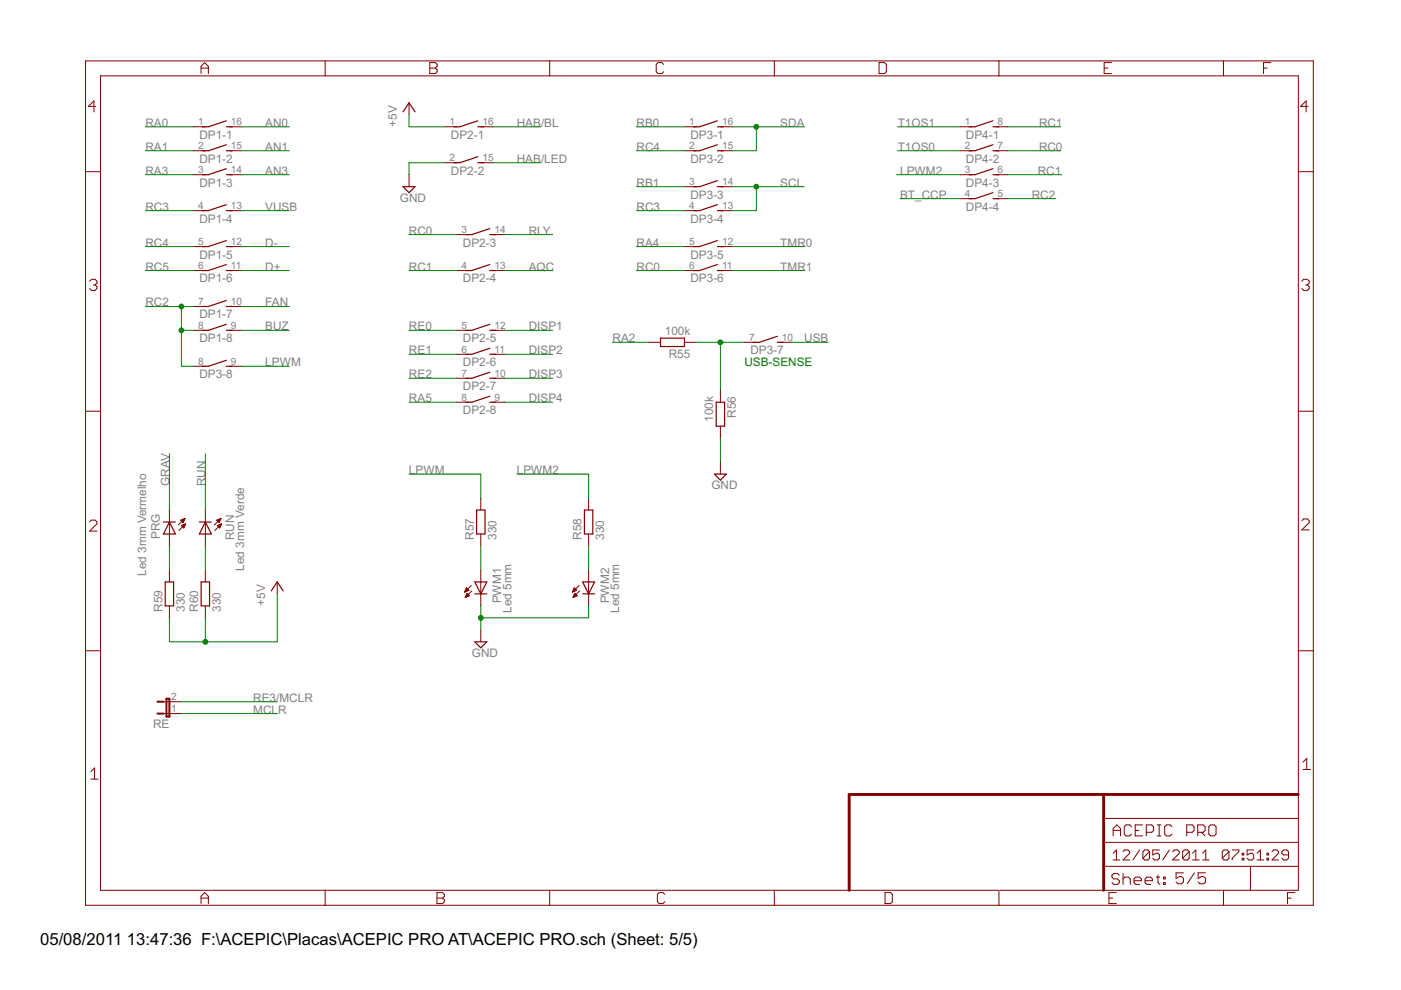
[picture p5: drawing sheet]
<svg xmlns="http://www.w3.org/2000/svg" width="297mm" height="210mm" viewBox="0 0 297 210" stroke-linecap="round" stroke-linejoin="round" font-family="sans-serif">
<defs><g id="words">
<g font-size="4">
<text x="8.5" y="200.4">05/08/2011</text>
<text x="26.9" y="200.4">13:47:36 F:\ACEPIC\Placas\ACEPIC PRO AT\ACEPIC PRO.sch (Sheet: 5/5)</text>
</g>
<g font-size="2.8" fill="#808080">
<text x="30.8" y="26.9">RA0</text>
<text x="42.3" y="29.4">DP1-1</text>
<text x="56.2" y="26.9">AN0</text>
<text x="84.2" y="26.9" transform="rotate(-90 84.2 26.9)">+5V</text>
<text x="95.6" y="29.4">DP2-1</text>
<text x="109.6" y="26.9">HAB/BL</text>
<text x="135" y="26.9">RB0</text>
<text x="146.4" y="29.4">DP3-1</text>
<text x="165.4" y="26.9">SDA</text>
<text x="190.3" y="26.9">T1OS1</text>
<text x="204.8" y="29.4">DP4-1</text>
<text x="220.3" y="26.9">RC1</text>
<text x="30.8" y="32">RA1</text>
<text x="42.3" y="34.5">DP1-2</text>
<text x="56.2" y="32">AN1</text>
<text x="109.6" y="34.5">HAB/LED</text>
<text x="135" y="32">RC4</text>
<text x="146.4" y="34.5">DP3-2</text>
<text x="190.3" y="32">T1OS0</text>
<text x="204.8" y="34.5">DP4-2</text>
<text x="220.3" y="32">RC0</text>
<text x="30.8" y="37">RA3</text>
<text x="42.3" y="39.6">DP1-3</text>
<text x="56.2" y="37">AN3</text>
<text x="95.6" y="37">DP2-2</text>
<text x="135" y="39.6">RB1</text>
<text x="165.4" y="39.6">SCL</text>
<text x="190.8" y="37">LPWM2</text>
<text x="204.8" y="39.6">DP4-3</text>
<text x="220" y="37">RC1</text>
<text x="30.8" y="44.7">RC3</text>
<text x="42.3" y="47.2">DP1-4</text>
<text x="56.2" y="44.7">VUSB</text>
<text x="84.8" y="42.8">GND</text>
<text x="135" y="44.7">RC3</text>
<text x="146.4" y="42.1">DP3-3</text>
<text x="146.4" y="47.2">DP3-4</text>
<text x="190.8" y="42.1">BT_CCP</text>
<text x="204.8" y="44.7">DP4-4</text>
<text x="218.8" y="42.1">RC2</text>
<text x="30.8" y="52.3">RC4</text>
<text x="56.2" y="52.3">D-</text>
<text x="86.7" y="49.7">RC0</text>
<text x="98.1" y="52.3">DP2-3</text>
<text x="112.1" y="49.7">RLY</text>
<text x="135" y="52.3">RA4</text>
<text x="165.4" y="52.3">TMR0</text>
<text x="30.8" y="57.4">RC5</text>
<text x="42.3" y="54.8">DP1-5</text>
<text x="42.3" y="59.9">DP1-6</text>
<text x="56.2" y="57.4">D+</text>
<text x="86.7" y="57.4">RC1</text>
<text x="98.1" y="59.9">DP2-4</text>
<text x="112.1" y="57.4">AQC</text>
<text x="135" y="57.4">RC0</text>
<text x="146.4" y="54.8">DP3-5</text>
<text x="146.4" y="59.9">DP3-6</text>
<text x="165.4" y="57.4">TMR1</text>
<text x="30.8" y="65">RC2</text>
<text x="56.2" y="65">FAN</text>
<text x="42.3" y="67.5">DP1-7</text>
<text x="56.2" y="70.1">BUZ</text>
<text x="86.7" y="70.1">RE0</text>
<text x="112.1" y="70.1">DISP1</text>
<text x="141" y="71.1">100k</text>
<text x="42.3" y="72.6">DP1-8</text>
<text x="56.2" y="77.7">LPWM</text>
<text x="86.7" y="75.1">RE1</text>
<text x="98.1" y="72.6">DP2-5</text>
<text x="98.1" y="77.7">DP2-6</text>
<text x="112.1" y="75.1">DISP2</text>
<text x="129.9" y="72.6">RA2</text>
<text x="141.8" y="75.9">R55</text>
<text x="159.1" y="75.1">DP3-7</text>
<text x="170.5" y="72.6">USB</text>
<text x="42.3" y="80.2">DP3-8</text>
<text x="86.7" y="80.2">RE2</text>
<text x="98.1" y="82.7">DP2-7</text>
<text x="112.1" y="80.2">DISP3</text>
<text x="86.7" y="85.3">RA5</text>
<text x="98.1" y="87.8">DP2-8</text>
<text x="112.1" y="85.3">DISP4</text>
<text x="151.2" y="89.5" transform="rotate(-90 151.2 89.5)">100k</text>
<text x="156" y="88.6" transform="rotate(-90 156 88.6)">R56</text>
<text x="86.7" y="100.5">LPWM</text>
<text x="109.6" y="100.5">LPWM2</text>
<text x="35.9" y="103.1" transform="rotate(-90 35.9 103.1)">GRAV</text>
<text x="43.5" y="103.1" transform="rotate(-90 43.5 103.1)">RUN</text>
<text x="150.8" y="103.7">GND</text>
<text x="33.9" y="114.3" transform="rotate(-90 33.9 114.3)">PRG</text>
<text x="49.6" y="114.6" transform="rotate(-90 49.6 114.6)">RUN</text>
<text x="100.4" y="114.5" transform="rotate(-90 100.4 114.5)">R57</text>
<text x="105.2" y="114.5" transform="rotate(-90 105.2 114.5)">330</text>
<text x="123.3" y="114.5" transform="rotate(-90 123.3 114.5)">R58</text>
<text x="128.1" y="114.5" transform="rotate(-90 128.1 114.5)">330</text>
<text x="31" y="122.1" transform="rotate(-90 31 122.1)">Led 3mm Vermelho</text>
<text x="51.8" y="121" transform="rotate(-90 51.8 121)">Led 3mm Verde</text>
<text x="34.4" y="129.7" transform="rotate(-90 34.4 129.7)">R59</text>
<text x="39.2" y="129.7" transform="rotate(-90 39.2 129.7)">330</text>
<text x="42" y="129.7" transform="rotate(-90 42 129.7)">R60</text>
<text x="46.8" y="129.7" transform="rotate(-90 46.8 129.7)">330</text>
<text x="56.2" y="128.5" transform="rotate(-90 56.2 128.5)">+5V</text>
<text x="106.3" y="127.9" transform="rotate(-90 106.3 127.9)">PWM1</text>
<text x="108.4" y="130" transform="rotate(-90 108.4 130)">Led 5mm</text>
<text x="129.1" y="127.9" transform="rotate(-90 129.1 127.9)">PWM2</text>
<text x="131.3" y="130" transform="rotate(-90 131.3 130)">Led 5mm</text>
<text x="100" y="139.2">GND</text>
<text x="53.7" y="148.8">RE3/MCLR</text>
<text x="32.4" y="154.4">RE</text>
<text x="53.7" y="151.3">MCLR</text>
</g>
<text font-size="2.8" fill="#008000" x="157.8" y="77.7">USB-SENSE</text>
<g font-size="2.4" fill="#808080">
<text x="42" y="26.5">1</text>
<text x="49" y="26.5">16</text>
<text x="95.3" y="26.5">1</text>
<text x="102.3" y="26.5">16</text>
<text x="146.1" y="26.5">1</text>
<text x="153.1" y="26.5">16</text>
<text x="204.5" y="26.5">1</text>
<text x="211.5" y="26.5">8</text>
<text x="42" y="31.6">2</text>
<text x="49" y="31.6">15</text>
<text x="95.3" y="34.1">2</text>
<text x="102.3" y="34.1">15</text>
<text x="146.1" y="31.6">2</text>
<text x="153.1" y="31.6">15</text>
<text x="204.5" y="31.6">2</text>
<text x="211.5" y="31.6">7</text>
<text x="42" y="36.7">3</text>
<text x="49" y="36.7">14</text>
<text x="146.1" y="39.2">3</text>
<text x="153.1" y="39.2">14</text>
<text x="204.5" y="36.7">3</text>
<text x="204.5" y="41.8">4</text>
<text x="211.5" y="36.7">6</text>
<text x="211.5" y="41.8">5</text>
<text x="42" y="44.3">4</text>
<text x="49" y="44.3">13</text>
<text x="146.1" y="44.3">4</text>
<text x="153.1" y="44.3">13</text>
<text x="42" y="51.9">5</text>
<text x="49" y="51.9">12</text>
<text x="97.9" y="49.4">3</text>
<text x="104.8" y="49.4">14</text>
<text x="146.1" y="51.9">5</text>
<text x="153.1" y="51.9">12</text>
<text x="42" y="57">6</text>
<text x="49" y="57">11</text>
<text x="97.9" y="57">4</text>
<text x="104.8" y="57">13</text>
<text x="146.1" y="57">6</text>
<text x="153.1" y="57">11</text>
<text x="42" y="64.6">7</text>
<text x="49" y="64.6">10</text>
<text x="42" y="69.7">8</text>
<text x="49" y="69.7">9</text>
<text x="97.9" y="69.7">5</text>
<text x="104.8" y="69.7">12</text>
<text x="42" y="77.3">8</text>
<text x="49" y="77.3">9</text>
<text x="97.9" y="74.8">6</text>
<text x="104.8" y="74.8">11</text>
<text x="158.8" y="72.2">7</text>
<text x="165.8" y="72.2">10</text>
<text x="97.9" y="79.9">7</text>
<text x="104.8" y="79.9">10</text>
<text x="97.9" y="84.9">8</text>
<text x="104.8" y="84.9">9</text>
<text x="36.3" y="148.4">2</text>
<text x="36.3" y="151">1</text>
</g>
</g></defs>
<g fill="#800000" stroke="#800000" stroke-width=".21">
<path d="M18.1 191.9h50.8z"/>
<path d="M68.9 191.9h47.6z"/>
<path d="M116.5 191.9h47.7z"/>
<path d="M164.2 191.9h47.6z"/>
<path d="M211.8 191.9h47.6z"/>
<path d="M278.4 138v53.9z"/>
<path d="M278.4 87.2v50.8z"/>
<path d="M278.4 36.4v50.8z"/>
<path d="M278.4 12.9v23.5z"/>
<path d="M116.5 12.9h47.7z"/>
<path d="M68.9 12.9h47.6z"/>
<path d="M18.1 12.9h50.8z"/>
<path d="M18.1 12.9v23.5z"/>
<path d="M18.1 36.4v50.8z"/>
<path d="M18.1 87.2v50.8z"/>
<path d="M18.1 138v53.9z"/>
<path d="M21.3 188.8h47.6z"/>
<path d="M68.9 188.8h47.6z"/>
<path d="M275.3 183.7v5.1z"/>
<path d="M275.3 178.6v5.1z"/>
<path d="M275.3 173.5v5.1z"/>
<path d="M275.3 168.4v5.1z"/>
<path d="M275.3 138v30.4z"/>
<path d="M275.3 87.2v50.8z"/>
<path d="M275.3 36.4v50.8z"/>
<path d="M275.3 16.1v20.3z"/>
<path d="M164.2 16.1h47.6z"/>
<path d="M116.5 16.1h47.7z"/>
<path d="M68.9 16.1h47.6z"/>
<path d="M21.3 16.1h47.6z"/>
<path d="M21.3 16.1v20.3z"/>
<path d="M21.3 36.4v50.8z"/>
<path d="M21.3 87.2v50.8z"/>
<path d="M21.3 138v50.8z"/>
<path d="M164.2 12.9h47.6z"/>
<path d="M211.8 12.9v3.2z"/>
<path d="M211.8 188.8v3.1z"/>
<path d="M18.1 87.2h3.2z"/>
<path d="M275.3 36.4h3.1z"/>
<path d="M116.5 12.9v3.2z"/>
<path d="M116.5 188.8v3.1z"/>
<path d="M18.1 138h3.2z"/>
<path d="M275.3 87.2h3.1z"/>
<path d="M18.1 36.4h3.2z"/>
<path d="M68.9 12.9v3.2z"/>
<path d="M275.3 138h3.1z"/>
<path d="M164.2 12.9v3.2z"/>
<path d="M259.4 12.9v3.2z"/>
<path d="M259.4 188.8v3.1z"/>
<path d="M164.2 188.8v3.1z"/>
<path d="M68.9 188.8v3.1z"/>
<path d="M265.1 183.7v5.1z"/>
<path d="M265.1 183.7h10.2z"/>
<path d="M234 183.7h31.1z"/>
<path d="M234 178.6h41.3z"/>
<path d="M234 173.5h41.3z"/>
<path d="M42.6 190v1.6z"/>
<path d="M43.4 189.3l-.8 .7z"/>
<path d="M43.4 189.3l.8 .7z"/>
<path d="M44.2 190v1.6z"/>
<path d="M42.6 190.4h1.6z"/>
<path d="M92.6 189.3v2.3z"/>
<path d="M92.6 189.3h1.2z"/>
<path d="M93.8 189.3l.4 .3z"/>
<path d="M94.2 189.6v.4z"/>
<path d="M94.2 190l-.4 .4z"/>
<path d="M93.8 190.4l.4 .4z"/>
<path d="M94.2 190.8v.4z"/>
<path d="M94.2 191.2l-.4 .4z"/>
<path d="M92.6 191.6h1.2z"/>
<path d="M92.6 190.4h1.2z"/>
<path d="M140.5 189.3l.4 .3z"/>
<path d="M139.8 189.3h.7z"/>
<path d="M139.8 189.3l-.4 .3z"/>
<path d="M139.4 189.6v1.6z"/>
<path d="M139.4 191.2l.4 .4z"/>
<path d="M139.8 191.6h.7z"/>
<path d="M140.5 191.6l.4-.4z"/>
<path d="M187.6 189.3v2.3z"/>
<path d="M187.6 191.6h1.2z"/>
<path d="M189.2 191.2l-.4 .4z"/>
<path d="M189.2 189.6v1.6z"/>
<path d="M188.8 189.3l.4 .3z"/>
<path d="M187.6 189.3h1.2z"/>
<path d="M235.1 189.3h1.6z"/>
<path d="M235.1 189.3v2.3z"/>
<path d="M235.1 191.6h1.6z"/>
<path d="M235.1 190.4h.8z"/>
<path d="M273 189.3v2.3z"/>
<path d="M273 189.3h1.5z"/>
<path d="M273 190.4h.7z"/>
<path d="M277.1 160.8l-.8 .8z"/>
<path d="M277.1 160.8v2.4z"/>
<path d="M276.3 163.2h1.5z"/>
<path d="M276 112.4h1.6z"/>
<path d="M276 112.4l1.6-1.6z"/>
<path d="M277.6 110.4v.4z"/>
<path d="M277.2 110l.4 .4z"/>
<path d="M276.4 110h.8z"/>
<path d="M276.4 110l-.4 .4z"/>
<path d="M276.4 59.2l-.4 .4z"/>
<path d="M276.4 59.2h.8z"/>
<path d="M277.2 59.2l.4 .4z"/>
<path d="M277.6 59.6v.4z"/>
<path d="M277.6 60l-.4 .4z"/>
<path d="M276.8 60.4h.4z"/>
<path d="M277.2 60.4l.4 .4z"/>
<path d="M277.6 60.8v.4z"/>
<path d="M277.6 61.2l-.4 .4z"/>
<path d="M276.4 61.6h.8z"/>
<path d="M276 61.2l.4 .4z"/>
<path d="M234.1 13.3h1.6z"/>
<path d="M234.1 13.3v2.3z"/>
<path d="M234.1 15.6h1.6z"/>
<path d="M234.1 14.4h.8z"/>
<path d="M186.4 13.3v2.3z"/>
<path d="M186.4 15.6h1.1z"/>
<path d="M187.5 15.6l.4-.4z"/>
<path d="M187.9 13.7v1.5z"/>
<path d="M187.5 13.3l.4 .4z"/>
<path d="M186.4 13.3h1.1z"/>
<path d="M140.3 13.3l.4 .4z"/>
<path d="M139.5 13.3h.8z"/>
<path d="M139.1 13.7l.4-.4z"/>
<path d="M139.1 13.7v1.5z"/>
<path d="M139.1 15.2l.4 .4z"/>
<path d="M139.5 15.6h.8z"/>
<path d="M140.3 15.6l.4-.4z"/>
<path d="M91.1 13.3v2.3z"/>
<path d="M91.1 13.3h1.2z"/>
<path d="M92.3 13.3l.4 .4z"/>
<path d="M92.7 13.7v.4z"/>
<path d="M92.7 14.1l-.4 .3z"/>
<path d="M92.3 14.4l.4 .4z"/>
<path d="M92.7 14.8v.4z"/>
<path d="M92.7 15.2l-.4 .4z"/>
<path d="M91.1 15.6h1.2z"/>
<path d="M91.1 14.4h1.2z"/>
<path d="M42.6 14.1v1.5z"/>
<path d="M43.4 13.3l-.8 .8z"/>
<path d="M43.4 13.3l.8 .8z"/>
<path d="M44.2 14.1v1.5z"/>
<path d="M42.6 14.4h1.6z"/>
<path d="M19.4 59.2l-.4 .4z"/>
<path d="M19.4 59.2h.8z"/>
<path d="M20.2 59.2l.4 .4z"/>
<path d="M20.6 59.6v.4z"/>
<path d="M20.6 60l-.4 .4z"/>
<path d="M19.8 60.4h.4z"/>
<path d="M20.2 60.4l.4 .4z"/>
<path d="M20.6 60.8v.4z"/>
<path d="M20.6 61.2l-.4 .4z"/>
<path d="M19.4 61.6h.8z"/>
<path d="M19 61.2l.4 .4z"/>
<path d="M19 112.6h1.6z"/>
<path d="M19 112.6l1.6-1.5z"/>
<path d="M20.6 110.7v.4z"/>
<path d="M20.2 110.3l.4 .4z"/>
<path d="M19.4 110.3h.8z"/>
<path d="M19.4 110.3l-.4 .4z"/>
<path d="M19.3 163.6l.7-.8z"/>
<path d="M20 162.8v2.4z"/>
<path d="M19.3 165.2h1.5z"/>
<path d="M236 175.7v1.5z"/>
<path d="M236 175.7l.8-.8z"/>
<path d="M236.8 174.9l.8 .8z"/>
<path d="M237.6 175.7v1.5z"/>
<path d="M236 176.1h1.6z"/>
<path d="M239.5 174.9l.4 .4z"/>
<path d="M238.7 174.9h.8z"/>
<path d="M238.7 174.9l-.3 .4z"/>
<path d="M238.4 175.3v1.5z"/>
<path d="M238.4 176.8l.3 .4z"/>
<path d="M238.7 177.2h.8z"/>
<path d="M239.5 177.2l.4-.4z"/>
<path d="M240.7 174.9h1.6z"/>
<path d="M240.7 174.9v2.3z"/>
<path d="M240.7 177.2h1.6z"/>
<path d="M240.7 176.1h.8z"/>
<path d="M243 174.9v2.3z"/>
<path d="M243 174.9h1.2z"/>
<path d="M244.2 174.9l.4 .4z"/>
<path d="M244.6 175.3v.8z"/>
<path d="M244.6 176.1l-.4 .4z"/>
<path d="M243 176.5h1.2z"/>
<path d="M245.4 177.2h.7z"/>
<path d="M245.8 174.9v2.3z"/>
<path d="M245.4 174.9h.7z"/>
<path d="M248.1 174.9l.4 .4z"/>
<path d="M247.3 174.9h.8z"/>
<path d="M247.3 174.9l-.4 .4z"/>
<path d="M246.9 175.3v1.5z"/>
<path d="M246.9 176.8l.4 .4z"/>
<path d="M247.3 177.2h.8z"/>
<path d="M248.1 177.2l.4-.4z"/>
<path d="M251.6 174.9v2.3z"/>
<path d="M251.6 174.9h1.2z"/>
<path d="M252.8 174.9l.4 .4z"/>
<path d="M253.2 175.3v.8z"/>
<path d="M253.2 176.1l-.4 .4z"/>
<path d="M251.6 176.5h1.2z"/>
<path d="M253.9 174.9v2.3z"/>
<path d="M253.9 174.9h1.2z"/>
<path d="M255.1 174.9l.4 .4z"/>
<path d="M255.5 175.3v.8z"/>
<path d="M255.5 176.1l-.4 .4z"/>
<path d="M253.9 176.5h1.2z"/>
<path d="M254.7 176.5l.8 .7z"/>
<path d="M256.7 174.9h.8z"/>
<path d="M256.7 174.9l-.4 .4z"/>
<path d="M256.3 175.3v1.5z"/>
<path d="M256.3 176.8l.4 .4z"/>
<path d="M256.7 177.2h.8z"/>
<path d="M257.5 177.2l.3-.4z"/>
<path d="M257.8 175.3v1.5z"/>
<path d="M257.5 174.9l.3 .4z"/>
<path d="M236 180.9l.7-.7z"/>
<path d="M236.7 180.2v2.1z"/>
<path d="M236 182.3h1.4z"/>
<path d="M238.1 182.3h1.4z"/>
<path d="M239.5 180.9l-1.4 1.4z"/>
<path d="M239.5 180.6v.3z"/>
<path d="M239.2 180.2l.3 .4z"/>
<path d="M238.5 180.2h.7z"/>
<path d="M238.5 180.2l-.4 .4z"/>
<path d="M241.6 180.2l-1.4 2.1z"/>
<path d="M242.3 180.6v1.4z"/>
<path d="M242.3 180.6l.4-.4z"/>
<path d="M242.7 180.2h.7z"/>
<path d="M243.4 180.2l.3 .4z"/>
<path d="M243.7 180.6v1.4z"/>
<path d="M243.7 182l-.3 .3z"/>
<path d="M242.7 182.3h.7z"/>
<path d="M242.3 182l.4 .3z"/>
<path d="M242.3 182l1.4-1.4z"/>
<path d="M244.4 180.2h1.4z"/>
<path d="M244.4 180.2v1.1z"/>
<path d="M244.4 181.3l.7-.4z"/>
<path d="M245.1 180.9h.4z"/>
<path d="M245.5 180.9l.3 .4z"/>
<path d="M245.8 181.3v.7z"/>
<path d="M245.8 182l-.3 .3z"/>
<path d="M244.8 182.3h.7z"/>
<path d="M244.4 182l.4 .3z"/>
<path d="M247.9 180.2l-1.4 2.1z"/>
<path d="M248.6 182.3h1.4z"/>
<path d="M248.6 182.3l1.4-1.4z"/>
<path d="M250 180.6v.3z"/>
<path d="M249.7 180.2l.3 .4z"/>
<path d="M249 180.2h.7z"/>
<path d="M249 180.2l-.4 .4z"/>
<path d="M250.7 180.6v1.4z"/>
<path d="M251.1 180.2l-.4 .4z"/>
<path d="M251.1 180.2h.7z"/>
<path d="M251.8 180.2l.3 .4z"/>
<path d="M252.1 180.6v1.4z"/>
<path d="M252.1 182l-.3 .3z"/>
<path d="M251.1 182.3h.7z"/>
<path d="M250.7 182l.4 .3z"/>
<path d="M250.7 182l1.4-1.4z"/>
<path d="M252.8 180.9l.7-.7z"/>
<path d="M253.5 180.2v2.1z"/>
<path d="M252.8 182.3h1.5z"/>
<path d="M255 180.9l.7-.7z"/>
<path d="M255.7 180.2v2.1z"/>
<path d="M255 182.3h1.3z"/>
<path d="M259.1 180.6v1.4z"/>
<path d="M259.1 180.6l.4-.4z"/>
<path d="M259.5 180.2h.7z"/>
<path d="M260.2 180.2l.4 .4z"/>
<path d="M260.6 180.6v1.4z"/>
<path d="M260.6 182l-.4 .3z"/>
<path d="M259.5 182.3h.7z"/>
<path d="M259.1 182l.4 .3z"/>
<path d="M259.1 182l1.5-1.4z"/>
<path d="M261.3 180.2h1.4z"/>
<path d="M262.7 180.2v.4z"/>
<path d="M262.7 180.6l-1.4 1.4z"/>
<path d="M261.3 182v.3z"/>
<path d="M263.4 180.9h.3z"/>
<path d="M263.7 180.9v.4z"/>
<path d="M263.4 181.3h.3z"/>
<path d="M263.4 180.9v.4z"/>
<path d="M263.4 182h.3z"/>
<path d="M263.7 182v.3z"/>
<path d="M263.4 182.3h.3z"/>
<path d="M263.4 182v.3z"/>
<path d="M264.4 180.2h1.4z"/>
<path d="M264.4 180.2v1.1z"/>
<path d="M264.4 181.3l.7-.4z"/>
<path d="M265.1 180.9h.4z"/>
<path d="M265.5 180.9l.3 .4z"/>
<path d="M265.8 181.3v.7z"/>
<path d="M265.8 182l-.3 .3z"/>
<path d="M264.8 182.3h.7z"/>
<path d="M264.4 182l.4 .3z"/>
<path d="M266.5 180.9l.7-.7z"/>
<path d="M267.2 180.2v2.1z"/>
<path d="M266.5 182.3h1.4z"/>
<path d="M268.6 180.9h.4z"/>
<path d="M269 180.9v.4z"/>
<path d="M268.6 181.3h.4z"/>
<path d="M268.6 180.9v.4z"/>
<path d="M268.6 182h.4z"/>
<path d="M269 182v.3z"/>
<path d="M268.6 182.3h.4z"/>
<path d="M268.6 182v.3z"/>
<path d="M269.7 182.3h1.4z"/>
<path d="M271.1 180.9l-1.4 1.4z"/>
<path d="M271.1 180.6v.3z"/>
<path d="M270.7 180.2l.4 .4z"/>
<path d="M270 180.2h.7z"/>
<path d="M270 180.2l-.3 .4z"/>
<path d="M271.8 182l.3 .3z"/>
<path d="M272.1 182.3h.7z"/>
<path d="M273.2 182l-.4 .3z"/>
<path d="M273.2 180.6v1.4z"/>
<path d="M272.8 180.2l.4 .4z"/>
<path d="M272.1 180.2h.7z"/>
<path d="M272.1 180.2l-.3 .4z"/>
<path d="M271.8 180.6v.3z"/>
<path d="M271.8 180.9l.3 .4z"/>
<path d="M272.1 181.3h1.1z"/>
<path d="M249.3 185.1h1.6z"/>
<path d="M249.3 185.1v1.1z"/>
<path d="M249.3 186.2l.8-.4z"/>
<path d="M250.1 185.8h.4z"/>
<path d="M250.5 185.8l.4 .4z"/>
<path d="M250.9 186.2v.8z"/>
<path d="M250.5 187.4l.4-.4z"/>
<path d="M249.7 187.4h.8z"/>
<path d="M249.3 187l.4 .4z"/>
<path d="M253.2 185.1l-1.5 2.3z"/>
<path d="M254 185.1h1.6z"/>
<path d="M254 185.1v1.1z"/>
<path d="M254 186.2l.8-.4z"/>
<path d="M254.8 185.8h.4z"/>
<path d="M255.2 185.8l.4 .4z"/>
<path d="M255.6 186.2v.8z"/>
<path d="M255.2 187.4l.4-.4z"/>
<path d="M254.4 187.4h.8z"/>
<path d="M254 187l.4 .4z"/>
<path d="M236.9 185.2l.4 .4z"/>
<path d="M236.2 185.2h.7z"/>
<path d="M235.8 185.6l.4-.4z"/>
<path d="M235.8 185.6v.4z"/>
<path d="M235.8 186l.4 .4z"/>
<path d="M236.2 186.4h.7z"/>
<path d="M236.9 186.4l.4 .3z"/>
<path d="M237.3 186.7v.4z"/>
<path d="M237.3 187.1l-.4 .4z"/>
<path d="M236.2 187.5h.7z"/>
<path d="M235.8 187.1l.4 .4z"/>
<path d="M238.1 185.2v2.3z"/>
<path d="M238.1 186.4l.4-.4z"/>
<path d="M238.5 186h.8z"/>
<path d="M239.3 186l.3 .4z"/>
<path d="M239.6 186.4v1.1z"/>
<path d="M240.8 187.5h.8z"/>
<path d="M240.4 187.1l.4 .4z"/>
<path d="M240.4 186.4v.7z"/>
<path d="M240.4 186.4l.4-.4z"/>
<path d="M240.8 186h.8z"/>
<path d="M241.6 186l.4 .4z"/>
<path d="M242 186.4v.3z"/>
<path d="M240.4 186.7h1.6z"/>
<path d="M243.2 187.5h.7z"/>
<path d="M242.8 187.1l.4 .4z"/>
<path d="M242.8 186.4v.7z"/>
<path d="M243.2 186l-.4 .4z"/>
<path d="M243.2 186h.7z"/>
<path d="M243.9 186l.4 .4z"/>
<path d="M244.3 186.4v.3z"/>
<path d="M242.8 186.7h1.5z"/>
<path d="M245.5 185.6v1.5z"/>
<path d="M245.5 187.1l.4 .4z"/>
<path d="M245.1 186h.8z"/>
<path d="M246.7 186h.4z"/>
<path d="M247.1 186v.4z"/>
<path d="M246.7 186.4h.4z"/>
<path d="M246.7 186v.4z"/>
<path d="M246.7 187.1h.4z"/>
<path d="M247.1 187.1v.4z"/>
<path d="M246.7 187.5h.4z"/>
<path d="M246.7 187.1v.4z"/>
<path d="M211.8 16.1h63.5z"/>
<path d="M211.8 12.9h66.6z"/>
<path d="M116.5 188.8h95.2z"/>
<path d="M212 188.8h47.4z"/>
<path d="M259.5 188.8h15.8z"/>
<path d="M259.5 191.9h18.9z"/>
<path d="M267.9 13.3v2.3z"/>
<path d="M267.9 13.3h1.6z"/>
<path d="M267.9 14.4h.8z"/>
<path d="M276.9 21.4v2.3z"/>
<path d="M276.9 21.4l-1.1 1.2z"/>
<path d="M275.8 22.6h1.5z"/>
<path d="M19.9 21.4v2.3z"/>
<path d="M19.9 21.4l-1.1 1.2z"/>
<path d="M18.8 22.6h1.5z"/>
<path d="M41 26.9h2.5z"/>
<path d="M48.6 26.9h2.6z"/>
<path d="M41 32h2.5z"/>
<path d="M48.6 32h2.6z"/>
<path d="M41 37h2.5z"/>
<path d="M48.6 37h2.6z"/>
<path d="M41 44.7h2.5z"/>
<path d="M48.6 44.7h2.6z"/>
<path d="M41 52.3h2.5z"/>
<path d="M48.6 52.3h2.6z"/>
<path d="M41 57.4h2.5z"/>
<path d="M48.6 57.4h2.6z"/>
<path d="M41 65h2.5z"/>
<path d="M48.6 65h2.6z"/>
<path d="M41 70h2.5z"/>
<path d="M48.6 70h2.6z"/>
<path d="M94.3 26.9h2.6z"/>
<path d="M101.9 26.9h2.6z"/>
<path d="M94.3 34.5h2.6z"/>
<path d="M101.9 34.5h2.6z"/>
<path d="M96.9 49.7h2.5z"/>
<path d="M104.5 49.7h2.5z"/>
<path d="M96.9 57.4h2.5z"/>
<path d="M104.5 57.4h2.5z"/>
<path d="M96.9 70h2.5z"/>
<path d="M104.5 70h2.5z"/>
<path d="M96.9 75.1h2.5z"/>
<path d="M104.5 75.1h2.5z"/>
<path d="M96.9 80.2h2.5z"/>
<path d="M104.5 80.2h2.5z"/>
<path d="M96.9 85.3h2.5z"/>
<path d="M104.5 85.3h2.5z"/>
<path d="M145.1 26.9h2.6z"/>
<path d="M152.7 26.9h2.6z"/>
<path d="M145.1 32h2.6z"/>
<path d="M152.7 32h2.6z"/>
<path d="M145.1 39.6h2.6z"/>
<path d="M152.7 39.6h2.6z"/>
<path d="M145.1 44.7h2.6z"/>
<path d="M152.7 44.7h2.6z"/>
<path d="M145.1 52.3h2.6z"/>
<path d="M152.7 52.3h2.6z"/>
<path d="M145.1 57.4h2.6z"/>
<path d="M152.7 57.4h2.6z"/>
<path d="M157.8 72.6h2.6z"/>
<path d="M165.4 72.6h2.6z"/>
<path d="M41 77.7h2.5z"/>
<path d="M48.6 77.7h2.6z"/>
<path d="M86.7 21.8v2.5z"/>
<path d="M86.7 37v2.6z"/>
<path d="M137.5 72.6h2.5z"/>
<path d="M145.1 72.6h2.6z"/>
<path d="M152.7 90.4v2.5z"/>
<path d="M152.7 82.7v2.6z"/>
<path d="M152.7 98v2.5z"/>
<path d="M35.9 120.8v2.6z"/>
<path d="M35.9 128.5v2.5z"/>
<path d="M43.5 120.8v2.6z"/>
<path d="M43.5 128.5v2.5z"/>
<path d="M35.9 108.1v2.6z"/>
<path d="M35.9 113.2v2.6z"/>
<path d="M35.9 110.7v2.5z"/>
<path d="M38 112.5l1.3-1.4z"/>
<path d="M37.8 111.3l1.4-1.4z"/>
<path d="M39.3 111.1l-.3 .9z"/>
<path d="M38.5 111.4l.5 .6z"/>
<path d="M38.5 111.4l.8-.3z"/>
<path d="M38.8 111.8h.3z"/>
<path d="M38.7 111.6h.4z"/>
<path d="M38.5 111.5h.7z"/>
<path d="M38.6 111.4h.6z"/>
<path d="M38.8 111.3h.4z"/>
<path d="M39.1 111.2h.2z"/>
<path d="M39.2 109.9l-.4 .9z"/>
<path d="M38.3 110.3l.5 .5z"/>
<path d="M38.3 110.3l.9-.4z"/>
<path d="M38.7 110.7h.2z"/>
<path d="M38.6 110.6h.3z"/>
<path d="M38.5 110.4h.5z"/>
<path d="M38.4 110.3h.7z"/>
<path d="M38.6 110.2h.5z"/>
<path d="M38.9 110.1h.3z"/>
<path d="M43.5 108.1v2.6z"/>
<path d="M43.5 113.2v2.6z"/>
<path d="M43.5 110.7v2.5z"/>
<path d="M45.6 112.5l1.4-1.4z"/>
<path d="M45.4 111.3l1.4-1.4z"/>
<path d="M47 111.1l-.4 .9z"/>
<path d="M46.1 111.4l.5 .6z"/>
<path d="M46.1 111.4l.9-.3z"/>
<path d="M46.4 111.8h.3z"/>
<path d="M46.3 111.6h.4z"/>
<path d="M46.1 111.5h.7z"/>
<path d="M46.2 111.4h.6z"/>
<path d="M46.5 111.3h.4z"/>
<path d="M46.7 111.2h.2z"/>
<path d="M46.8 109.9l-.3 .9z"/>
<path d="M46 110.3l.5 .5z"/>
<path d="M46 110.3l.8-.4z"/>
<path d="M46.3 110.7h.2z"/>
<path d="M46.2 110.6h.4z"/>
<path d="M46.1 110.4h.5z"/>
<path d="M46 110.3h.7z"/>
<path d="M46.2 110.2h.5z"/>
<path d="M46.5 110.1h.3z"/>
<path d="M58.8 123.4v2.5z"/>
<path d="M101.9 105.6v2.5z"/>
<path d="M101.9 113.2v2.6z"/>
<path d="M101.9 133.5v2.6z"/>
<path d="M101.9 125.9v2.6z"/>
<path d="M101.9 120.8v2.6z"/>
<path d="M101.9 123.4v2.5z"/>
<path d="M99.9 124.1l-1.4 1.4z"/>
<path d="M100 125.3l-1.4 1.4z"/>
<path d="M98.9 124.7l-.4 .8z"/>
<path d="M98.9 124.7l.5 .5z"/>
<path d="M98.5 125.5l.9-.3z"/>
<path d="M98.6 125.4h.3z"/>
<path d="M98.6 125.3h.5z"/>
<path d="M98.7 125.1h.7z"/>
<path d="M98.7 125h.6z"/>
<path d="M98.8 124.9h.4z"/>
<path d="M98.8 124.8h.2z"/>
<path d="M99 125.8l-.4 .9z"/>
<path d="M99 125.8l.5 .5z"/>
<path d="M98.6 126.7l.9-.4z"/>
<path d="M98.7 126.6h.1z"/>
<path d="M98.7 126.5h.4z"/>
<path d="M98.8 126.3h.6z"/>
<path d="M98.8 126.2h.7z"/>
<path d="M98.9 126.1h.5z"/>
<path d="M98.9 126h.3z"/>
<path d="M35.9 151.3h2.6z"/>
<path d="M34.6 151.3h1.3z"/>
<path d="M35.9 148.8h2.6z"/>
<path d="M34.6 148.8h1.3z"/>
<path d="M203.5 26.9h2.6z"/>
<path d="M211.2 26.9h2.5z"/>
<path d="M203.5 32h2.6z"/>
<path d="M211.2 32h2.5z"/>
<path d="M203.5 37h2.6z"/>
<path d="M211.2 37h2.5z"/>
<path d="M203.5 42.1h2.6z"/>
<path d="M211.2 42.1h2.5z"/>
<path d="M124.8 105.6v2.5z"/>
<path d="M124.8 113.2v2.6z"/>
<path d="M124.8 125.9v2.6z"/>
<path d="M124.8 120.8v2.6z"/>
<path d="M124.8 123.4v2.5z"/>
<path d="M122.8 124.1l-1.4 1.4z"/>
<path d="M122.9 125.3l-1.4 1.4z"/>
<path d="M121.8 124.7l-.4 .8z"/>
<path d="M121.8 124.7l.5 .5z"/>
<path d="M121.4 125.5l.9-.3z"/>
<path d="M121.4 125.4h.3z"/>
<path d="M121.5 125.3h.5z"/>
<path d="M121.5 125.1h.8z"/>
<path d="M121.6 125h.5z"/>
<path d="M121.6 124.9h.4z"/>
<path d="M121.7 124.8h.2z"/>
<path d="M121.9 125.8l-.4 .9z"/>
<path d="M121.9 125.8l.5 .5z"/>
<path d="M121.5 126.7l.9-.4z"/>
<path d="M121.5 126.6h.2z"/>
<path d="M121.6 126.5h.4z"/>
<path d="M121.6 126.3h.7z"/>
<path d="M121.7 126.2h.6z"/>
<path d="M121.8 126.1h.4z"/>
<path d="M121.8 126h.3z"/>
</g>
<g fill="#800000" stroke="#800000" stroke-width=".61">
<path d="M180 168.4v20.4z"/>
<path d="M180 168.4h54z"/>
<path d="M234 168.4h41.3z"/>
<path d="M234 183.7v5.1z"/>
<path d="M234 178.6v5.1z"/>
<path d="M234 173.5v5.1z"/>
<path d="M234 168.4v5.1z"/>
</g>
<g fill="#800000" stroke="#800000" stroke-width=".25">
<path d="M42.9 26.9h1.3z"/>
<path d="M44.2 26.9l3.8-1.3z"/>
<path d="M48 26.9h1.3z"/>
<path d="M42.9 32h1.3z"/>
<path d="M44.2 32l3.8-1.3z"/>
<path d="M48 32h1.3z"/>
<path d="M42.9 37h1.3z"/>
<path d="M44.2 37l3.8-1.2z"/>
<path d="M48 37h1.3z"/>
<path d="M42.9 44.7h1.3z"/>
<path d="M44.2 44.7l3.8-1.3z"/>
<path d="M48 44.7h1.3z"/>
<path d="M42.9 52.3h1.3z"/>
<path d="M44.2 52.3l3.8-1.3z"/>
<path d="M48 52.3h1.3z"/>
<path d="M42.9 57.4h1.3z"/>
<path d="M44.2 57.4l3.8-1.3z"/>
<path d="M48 57.4h1.3z"/>
<path d="M42.9 65h1.3z"/>
<path d="M44.2 65l3.8-1.3z"/>
<path d="M48 65h1.3z"/>
<path d="M42.9 70h1.3z"/>
<path d="M44.2 70l3.8-1.2z"/>
<path d="M48 70h1.3z"/>
<path d="M96.2 26.9h1.3z"/>
<path d="M97.5 26.9l3.8-1.3z"/>
<path d="M101.3 26.9h1.3z"/>
<path d="M96.2 34.5h1.3z"/>
<path d="M97.5 34.5l3.8-1.3z"/>
<path d="M101.3 34.5h1.3z"/>
<path d="M98.8 49.7h1.2z"/>
<path d="M100 49.7l3.8-1.2z"/>
<path d="M103.8 49.7h1.3z"/>
<path d="M98.8 57.4h1.2z"/>
<path d="M100 57.4l3.8-1.3z"/>
<path d="M103.8 57.4h1.3z"/>
<path d="M98.8 70h1.2z"/>
<path d="M100 70l3.8-1.2z"/>
<path d="M103.8 70h1.3z"/>
<path d="M98.8 75.1h1.2z"/>
<path d="M100 75.1l3.8-1.2z"/>
<path d="M103.8 75.1h1.3z"/>
<path d="M98.8 80.2h1.2z"/>
<path d="M100 80.2l3.8-1.3z"/>
<path d="M103.8 80.2h1.3z"/>
<path d="M98.8 85.3h1.2z"/>
<path d="M100 85.3l3.8-1.3z"/>
<path d="M103.8 85.3h1.3z"/>
<path d="M147 26.9h1.3z"/>
<path d="M148.3 26.9l3.8-1.3z"/>
<path d="M152.1 26.9h1.3z"/>
<path d="M147 32h1.3z"/>
<path d="M148.3 32l3.8-1.3z"/>
<path d="M152.1 32h1.3z"/>
<path d="M147 39.6h1.3z"/>
<path d="M148.3 39.6l3.8-1.3z"/>
<path d="M152.1 39.6h1.3z"/>
<path d="M147 44.7h1.3z"/>
<path d="M148.3 44.7l3.8-1.3z"/>
<path d="M152.1 44.7h1.3z"/>
<path d="M147 52.3h1.3z"/>
<path d="M148.3 52.3l3.8-1.3z"/>
<path d="M152.1 52.3h1.3z"/>
<path d="M147 57.4h1.3z"/>
<path d="M148.3 57.4l3.8-1.3z"/>
<path d="M152.1 57.4h1.3z"/>
<path d="M159.7 72.6h1.3z"/>
<path d="M161 72.6l3.8-1.3z"/>
<path d="M164.8 72.6h1.3z"/>
<path d="M42.9 77.7h1.3z"/>
<path d="M44.2 77.7l3.8-1.3z"/>
<path d="M48 77.7h1.3z"/>
<path d="M86.7 21.8l1.3 1.9z"/>
<path d="M86.7 21.8l-1.3 1.9z"/>
<path d="M85.4 39.6h2.6z"/>
<path d="M88 39.6l-1.3 1.3z"/>
<path d="M85.4 39.6l1.3 1.3z"/>
<path d="M140 71.7h5.1z"/>
<path d="M140 73.5h5.1z"/>
<path d="M140 71.7v1.8z"/>
<path d="M145.1 71.7v1.8z"/>
<path d="M151.8 85.3v5.1z"/>
<path d="M153.6 85.3v5.1z"/>
<path d="M151.8 90.4h1.8z"/>
<path d="M151.8 85.3h1.8z"/>
<path d="M151.5 100.5h2.5z"/>
<path d="M154 100.5l-1.3 1.3z"/>
<path d="M151.5 100.5l1.2 1.3z"/>
<path d="M36.8 123.4v5.1z"/>
<path d="M35 123.4v5.1z"/>
<path d="M35 123.4h1.8z"/>
<path d="M35 128.5h1.8z"/>
<path d="M44.4 123.4v5.1z"/>
<path d="M42.7 123.4v5.1z"/>
<path d="M42.7 123.4h1.7z"/>
<path d="M42.7 128.5h1.7z"/>
<path d="M35.9 110.7l-1.3 2.5z"/>
<path d="M35.9 110.7l1.3 2.5z"/>
<path d="M34.6 110.7h1.3z"/>
<path d="M35.9 110.7h1.3z"/>
<path d="M34.6 113.2h1.3z"/>
<path d="M35.9 113.2h1.3z"/>
<path d="M43.5 110.7l-1.2 2.5z"/>
<path d="M43.5 110.7l1.3 2.5z"/>
<path d="M42.3 110.7h1.2z"/>
<path d="M43.5 110.7h1.3z"/>
<path d="M42.3 113.2h1.2z"/>
<path d="M43.5 113.2h1.3z"/>
<path d="M58.8 123.4l1.2 1.9z"/>
<path d="M58.8 123.4l-1.3 1.9z"/>
<path d="M102.8 108.1v5.1z"/>
<path d="M101 108.1v5.1z"/>
<path d="M101 108.1h1.8z"/>
<path d="M101 113.2h1.8z"/>
<path d="M100.7 136.1h2.5z"/>
<path d="M103.2 136.1l-1.3 1.3z"/>
<path d="M100.7 136.1l1.2 1.3z"/>
<path d="M103.2 123.4l-1.3 2.5z"/>
<path d="M100.7 123.4l1.2 2.5z"/>
<path d="M101.9 125.9h1.3z"/>
<path d="M100.7 125.9h1.2z"/>
<path d="M101.9 123.4h1.3z"/>
<path d="M100.7 123.4h1.2z"/>
<path d="M205.4 26.9h1.3z"/>
<path d="M206.7 26.9l3.8-1.3z"/>
<path d="M210.5 26.9h1.3z"/>
<path d="M205.4 32h1.3z"/>
<path d="M206.7 32l3.8-1.3z"/>
<path d="M210.5 32h1.3z"/>
<path d="M205.4 37h1.3z"/>
<path d="M206.7 37l3.8-1.2z"/>
<path d="M210.5 37h1.3z"/>
<path d="M205.4 42.1h1.3z"/>
<path d="M206.7 42.1l3.8-1.2z"/>
<path d="M210.5 42.1h1.3z"/>
<path d="M125.7 108.1v5.1z"/>
<path d="M123.9 108.1v5.1z"/>
<path d="M123.9 108.1h1.8z"/>
<path d="M123.9 113.2h1.8z"/>
<path d="M126.1 123.4l-1.3 2.5z"/>
<path d="M123.5 123.4l1.3 2.5z"/>
<path d="M124.8 125.9h1.3z"/>
<path d="M123.5 125.9h1.3z"/>
<path d="M124.8 123.4h1.3z"/>
<path d="M123.5 123.4h1.3z"/>
</g>
<g fill="#800000" stroke="#800000" stroke-width=".42">
<path d="M33.4 151.3h1.2z"/>
<path d="M33.4 148.8h1.2z"/>
<path d="M35.9 148.1v3.8z"/>
<path d="M35.3 148.1h.6z"/>
<path d="M35.3 148.1v3.8z"/>
<path d="M35.3 151.9h.6z"/>
</g>
<g fill="#008000" stroke="#008000" stroke-width=".21">
<path d="M30.8 26.9h10.2z"/>
<path d="M30.8 32h10.2z"/>
<path d="M30.8 37h10.2z"/>
<path d="M51.2 26.9h10.1z"/>
<path d="M51.2 32h10.1z"/>
<path d="M51.2 37h10.1z"/>
<path d="M30.8 44.7h10.2z"/>
<path d="M135 44.7h10.1z"/>
<path d="M51.2 44.7h10.1z"/>
<path d="M38.5 65h2.5z"/>
<path d="M30.8 65h7.7z"/>
<path d="M38.5 70h2.5z"/>
<path d="M38.5 65v5z"/>
<path d="M38.5 77.7h2.5z"/>
<path d="M38.5 70v7.7z"/>
<path d="M213.7 42.1h10.2z"/>
<path d="M51.2 65h10.1z"/>
<path d="M51.2 70h10.1z"/>
<path d="M30.8 52.3h10.2z"/>
<path d="M135 32h10.1z"/>
<path d="M30.8 57.4h10.2z"/>
<path d="M51.2 52.3h10.1z"/>
<path d="M51.2 57.4h10.1z"/>
<path d="M86.7 26.9h7.6z"/>
<path d="M86.7 24.3v2.6z"/>
<path d="M58.8 125.9v10.2z"/>
<path d="M43.5 136.1h15.3z"/>
<path d="M35.9 136.1h7.6z"/>
<path d="M35.9 131v5.1z"/>
<path d="M43.5 131v5.1z"/>
<path d="M104.5 26.9h10.1z"/>
<path d="M86.7 34.5h7.6z"/>
<path d="M86.7 34.5v2.5z"/>
<path d="M152.7 92.9v5.1z"/>
<path d="M101.9 131v2.5z"/>
<path d="M101.9 128.5v2.5z"/>
<path d="M124.8 128.5v2.5z"/>
<path d="M101.9 131h22.9z"/>
<path d="M104.5 34.5h10.1z"/>
<path d="M86.7 49.7h10.2z"/>
<path d="M135 57.4h10.1z"/>
<path d="M213.7 32h11.2z"/>
<path d="M86.7 57.4h10.2z"/>
<path d="M213.7 26.9h11.2z"/>
<path d="M213.7 37h11.4z"/>
<path d="M107 57.4h10.2z"/>
<path d="M107 49.7h10.2z"/>
<path d="M129.9 72.6h7.6z"/>
<path d="M135 52.3h10.1z"/>
<path d="M86.7 85.3h10.2z"/>
<path d="M107 80.2h10.2z"/>
<path d="M107 85.3h10.2z"/>
<path d="M107 70h10.2z"/>
<path d="M107 75.1h10.2z"/>
<path d="M135 26.9h10.1z"/>
<path d="M135 39.6h10.1z"/>
<path d="M155.3 26.9h5.1z"/>
<path d="M160.4 26.9h10.1z"/>
<path d="M155.3 32h5.1z"/>
<path d="M160.4 26.9v5.1z"/>
<path d="M155.3 39.6h5.1z"/>
<path d="M160.4 39.6h10.1z"/>
<path d="M155.3 44.7h5.1z"/>
<path d="M160.4 39.6v5.1z"/>
<path d="M155.3 52.3h15.2z"/>
<path d="M155.3 57.4h15.2z"/>
<path d="M152.7 72.6h5.1z"/>
<path d="M147.7 72.6h5z"/>
<path d="M152.7 72.6v10.1z"/>
<path d="M168 72.6h7.6z"/>
<path d="M43.5 115.8v5z"/>
<path d="M35.9 115.8v5z"/>
<path d="M35.9 96.2v11.9z"/>
<path d="M43.5 96.2v11.9z"/>
<path d="M51.2 77.7h10.1z"/>
<path d="M101.9 100.5v5.1z"/>
<path d="M86.7 100.5h15.2z"/>
<path d="M101.9 115.8v5z"/>
<path d="M38.5 151.3h20.3z"/>
<path d="M38.5 148.8h20.3z"/>
<path d="M190.3 26.9h13.2z"/>
<path d="M190.3 32h13.2z"/>
<path d="M190.1 37h13.4z"/>
<path d="M124.8 100.5v5.1z"/>
<path d="M109.6 100.5h15.2z"/>
<path d="M124.8 115.8v5z"/>
<path d="M190.8 42.1h12.7z"/>
<path d="M86.7 70h10.2z"/>
<path d="M86.7 75.1h10.2z"/>
<path d="M86.7 80.2h10.2z"/>
<circle cx="38.5" cy="65" r=".51"/>
<circle cx="38.5" cy="70" r=".51"/>
<circle cx="43.5" cy="136.1" r=".51"/>
<circle cx="101.9" cy="131" r=".51"/>
<circle cx="160.4" cy="26.9" r=".51"/>
<circle cx="160.4" cy="39.6" r=".51"/>
<circle cx="152.7" cy="72.6" r=".51"/>
</g>
<use href="#words"/>
</svg>
